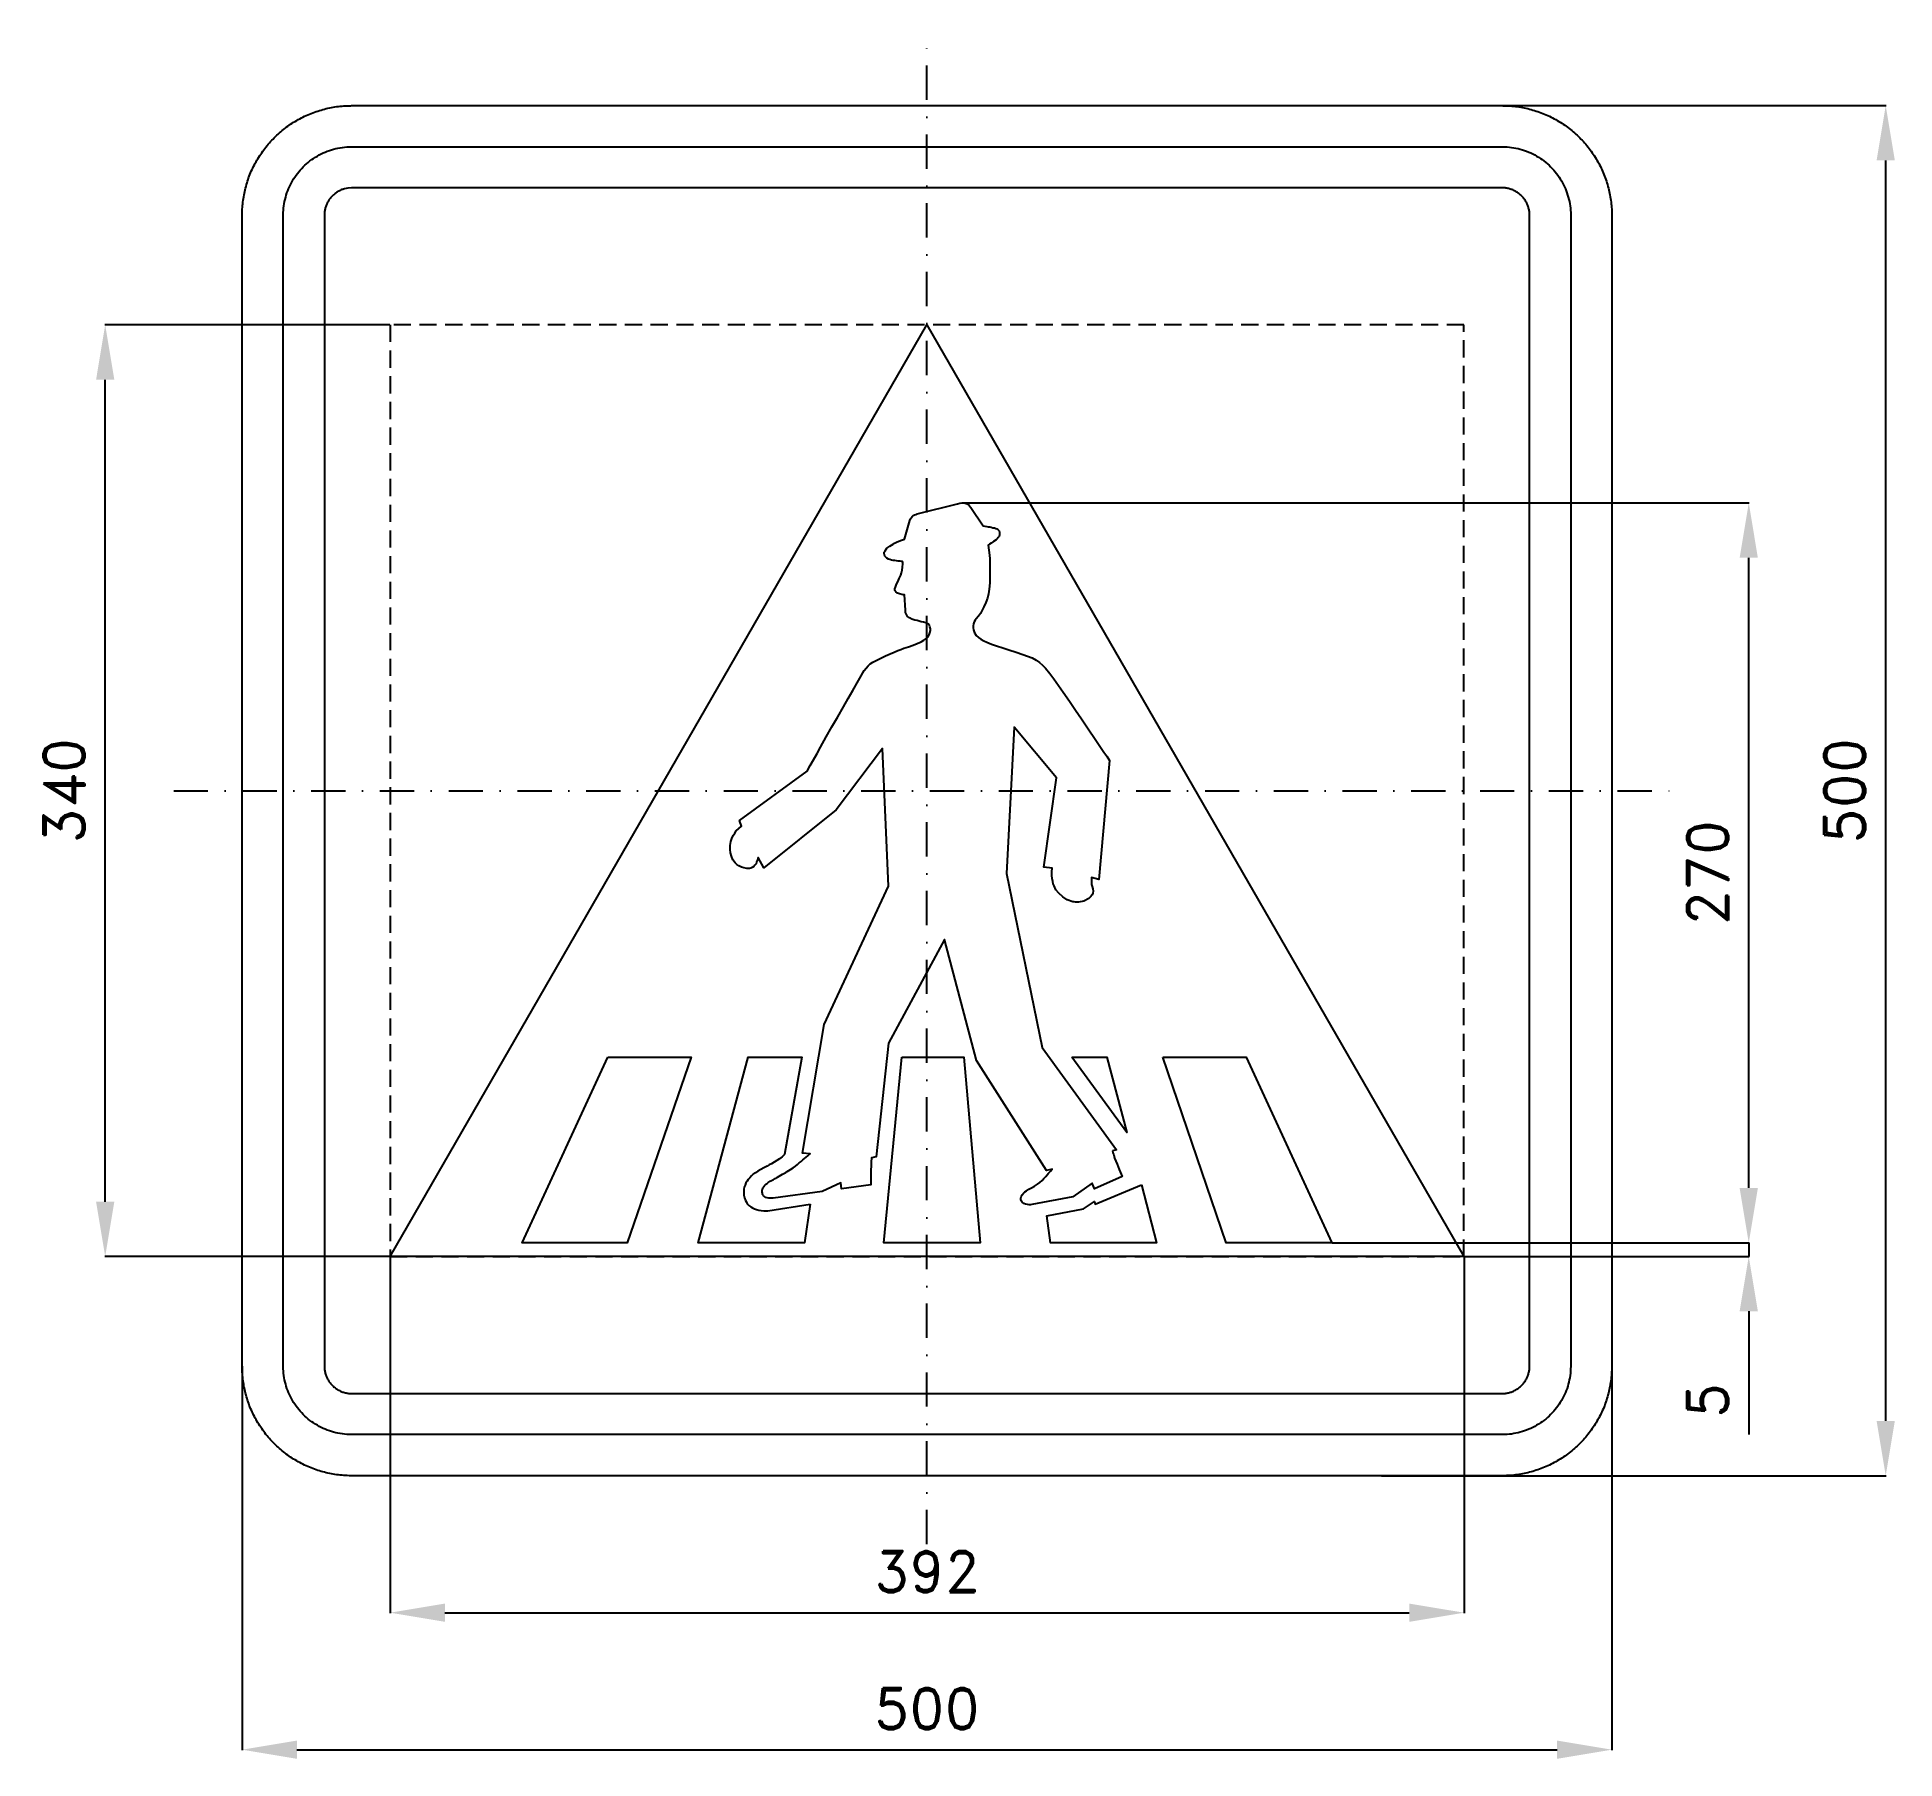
# Model space of a CAD drawing. Header units: millimetres. Extents: x -325 to 353, y -353 to 275.
import ezdxf

# ---------------------------------------------------------------- set-up
doc = ezdxf.new("R2010")
doc.units = ezdxf.units.MM
doc.header["$LTSCALE"] = 5
doc.linetypes.add('ČERCHOVANÁX2', pattern=[2, 1, -0.5, 0, -0.5])
doc.linetypes.add('ČÁRKOVANÁX2', pattern=[1.5, 1, -0.5])
doc.layers.add('Kóty', color=2, linetype='Continuous')
doc.layers.add('Značka', color=7, linetype='Continuous')
doc.styles.get("Standard").update_dxf_attribs({"font": 'romand.shx', "height": 15})
doc.dimstyles.get("Standard").update_dxf_attribs({"dimtxt": 15, "dimasz": 20, "dimexe": 0.18, "dimexo": 0.0625, "dimgap": 7.5, "dimtad": 1, "dimdec": 0, "dimzin": 0, "dimdsep": 46, "dimtxsty": 'Standard', "dimcen": 0.09, "dimadec": 0, "dimazin": 0, "dimtfac": 1, "dimtdec": 0, "dimtofl": 0, "dimtmove": 0, "dimatfit": 3, "dimfxl": 1, "dimtolj": 1, "dimtzin": 0, "dimarcsym": 0})

msp = doc.modelspace()

# ---------------------------------------------------------------- blocks, each defined once
blk = doc.blocks.new('*D0')
at = {"layer": 'Defpoints', "color": 0, "transparency": 16777216}
for p in [(151.8, 250), (350, 250), (165.85, -250)]:
    blk.add_point(p, dxfattribs=at)
at = {"layer": 'Kóty', "color": 0, "lineweight": -2, "transparency": 16777216}
for p, q in [((151.86, 250), (350.18, 250)), ((350, -230), (350, 230)), ((165.91, -250), (350.18, -250))]:
    blk.add_line(p, q, dxfattribs=at)
at = {"layer": 'Kóty', "color": 0, "transparency": 16777216}
for points in [[(346.67, 230), (353.33, 230), (350, 250)], [(346.67, -230), (353.33, -230), (350, -250)]]:
    blk.add_solid(points, dxfattribs=at)
at = {"layer": 'Kóty', "color": 0, "transparency": 16777216, "insert": (335, 0), "char_height": 15, "attachment_point": 5, "rotation": 90}
blk.add_mtext('\\A1;500', dxfattribs=at)
blk = doc.blocks.new('*D1')
at = {"layer": 'Defpoints', "color": 0, "transparency": 16777216}
for p in [(250, -192.5), (-250, -210), (250, -350)]:
    blk.add_point(p, dxfattribs=at)
at = {"layer": 'Kóty', "color": 0, "lineweight": -2, "transparency": 16777216}
for p, q in [((250, -192.56), (250, -350.18)), ((-250, -210.06), (-250, -350.18)), ((-230, -350), (230, -350))]:
    blk.add_line(p, q, dxfattribs=at)
at = {"layer": 'Kóty', "color": 0, "transparency": 16777216}
for points in [[(-230, -346.67), (-230, -353.33), (-250, -350)], [(230, -346.67), (230, -353.33), (250, -350)]]:
    blk.add_solid(points, dxfattribs=at)
at = {"layer": 'Kóty', "color": 0, "transparency": 16777216, "insert": (0, -335), "char_height": 15, "attachment_point": 5}
blk.add_mtext('\\A1;500', dxfattribs=at)
blk = doc.blocks.new('*D2')
at = {"layer": 'Defpoints', "color": 0, "transparency": 16777216}
for p in [(-196, -170), (196.06, -170), (196.06, -300)]:
    blk.add_point(p, dxfattribs=at)
at = {"layer": 'Kóty', "color": 0, "lineweight": -2, "transparency": 16777216}
for p, q in [((-196, -170.06), (-196, -300.18)), ((196.06, -170.06), (196.06, -300.18)), ((-176, -300), (176.06, -300))]:
    blk.add_line(p, q, dxfattribs=at)
at = {"layer": 'Kóty', "color": 0, "transparency": 16777216}
for points in [[(-176, -296.67), (-176, -303.33), (-196, -300)], [(176.06, -296.67), (176.06, -303.33), (196.06, -300)]]:
    blk.add_solid(points, dxfattribs=at)
at = {"layer": 'Kóty', "color": 0, "transparency": 16777216, "insert": (0.03, -285), "char_height": 15, "attachment_point": 5}
blk.add_mtext('\\A1;392', dxfattribs=at)
blk = doc.blocks.new('*D3')
at = {"layer": 'Defpoints', "color": 0, "transparency": 16777216}
for p in [(-300, 170), (-196, 170), (-196, -170)]:
    blk.add_point(p, dxfattribs=at)
at = {"layer": 'Kóty', "color": 0, "lineweight": -2, "transparency": 16777216}
for p, q in [((-196.06, 170), (-300.18, 170)), ((-300, -150), (-300, 150)), ((-196.06, -170), (-300.18, -170))]:
    blk.add_line(p, q, dxfattribs=at)
at = {"layer": 'Kóty', "color": 0, "transparency": 16777216}
for points in [[(-303.33, 150), (-296.67, 150), (-300, 170)], [(-303.33, -150), (-296.67, -150), (-300, -170)]]:
    blk.add_solid(points, dxfattribs=at)
at = {"layer": 'Kóty', "color": 0, "transparency": 16777216, "insert": (-315, 0), "char_height": 15, "attachment_point": 5, "rotation": 90}
blk.add_mtext('\\A1;340', dxfattribs=at)
blk = doc.blocks.new('*D4')
at = {"layer": 'Defpoints', "color": 0, "transparency": 16777216}
for p in [(147.8, -165), (196, -170), (300, -170)]:
    blk.add_point(p, dxfattribs=at)
at = {"layer": 'Kóty', "color": 0, "lineweight": -2, "transparency": 16777216}
for p, q in [((300, -145), (300, -125)), ((147.86, -165), (300.18, -165)), ((196.06, -170), (300.18, -170)), ((300, -190), (300, -235))]:
    blk.add_line(p, q, dxfattribs=at)
at = {"layer": 'Kóty', "color": 0, "transparency": 16777216}
for points in [[(296.67, -145), (303.33, -145), (300, -165)], [(296.67, -190), (303.33, -190), (300, -170)]]:
    blk.add_solid(points, dxfattribs=at)
at = {"layer": 'Kóty', "color": 0, "transparency": 16777216, "insert": (285, -222.5), "char_height": 15, "attachment_point": 5, "rotation": 90}
blk.add_mtext('\\A1;5', dxfattribs=at)
blk = doc.blocks.new('*D5')
at = {"layer": 'Defpoints', "color": 0, "transparency": 16777216}
for p in [(12.9, 105), (300, 105), (147.86, -165)]:
    blk.add_point(p, dxfattribs=at)
at = {"layer": 'Kóty', "color": 0, "lineweight": -2, "transparency": 16777216}
for p, q in [((12.96, 105), (300.18, 105)), ((300, -145), (300, 85)), ((147.92, -165), (300.18, -165))]:
    blk.add_line(p, q, dxfattribs=at)
at = {"layer": 'Kóty', "color": 0, "transparency": 16777216}
for points in [[(296.67, 85), (303.33, 85), (300, 105)], [(296.67, -145), (303.33, -145), (300, -165)]]:
    blk.add_solid(points, dxfattribs=at)
at = {"layer": 'Kóty', "color": 0, "transparency": 16777216, "insert": (285, -30), "char_height": 15, "attachment_point": 5, "rotation": 90}
blk.add_mtext('\\A1;270', dxfattribs=at)

# ---------------------------------------------------------------- dimensions: what is measured, and where the dimension line sits
at = {"layer": 'Kóty'}
for base, p1, p2, picture, middle in [((350, 250), (165.85, -250), (151.801, 250), '*D0', (335, 0)), ((-300, 170), (-196, -170), (-196, 170), '*D3', (-315, 0)), ((300, 105), (147.862, -165), (12.9, 105), '*D5', (285, -30)), ((300, -170), (147.8, -165), (196, -170), '*D4', (285, -222.5))]:
    dim = msp.add_linear_dim(base=base, p1=p1, p2=p2, angle=90, dimstyle='Standard', dxfattribs=at)
    dim.commit()
    dim.dimension.update_dxf_attribs({"geometry": picture, "text_midpoint": middle})
for base, p1, p2, picture, middle in [((196.062, -300), (-196, -170), (196.062, -170), '*D2', (0.031, -285)), ((250, -350), (-250, -210), (250, -192.5), '*D1', (0, -335))]:
    dim = msp.add_linear_dim(base=base, p1=p1, p2=p2, dimstyle='Standard', dxfattribs=at)
    dim.commit()
    dim.dimension.update_dxf_attribs({"geometry": picture, "text_midpoint": middle})

# ---------------------------------------------------------------- linework, layer by layer
at = {"layer": 'Kóty'}
msp.add_lwpolyline([(300, -165), (300, -170)], dxfattribs=at)
at = {"layer": 'Značka', "color": 6, "linetype": 'ČERCHOVANÁX2', "ltscale": 2.5}
for points in [[(0, -275), (0, 275)], [(-275, 0), (275, 0)]]:
    msp.add_lwpolyline(points, dxfattribs=at)
at = {"layer": 'Značka', "color": 5}
for points in [[(-210, -250), (-210.157, -250), (-210.314, -249.999, -0.0321795), (-215.479, -249.637, -0.0354417), (-220.555, -248.582, -0.0362703), (-225.464, -246.923, -0.0344214), (-230.091, -244.589, -0.0337228), (-234.402, -241.714, -0.0340857), (-238.284, -238.284, -0.0342101), (-241.717, -234.403, -0.0342303), (-244.589, -230.091, -0.0340422), (-246.906, -225.46, -0.0334123), (-248.582, -220.555, -0.0341272), (-249.654, -215.477, -0.0367437), (-249.999, -210.314), (-250, -210.157), (-250, -210), (-250, 210), (-250, 210.157), (-249.999, 210.314, -0.0321794), (-249.637, 215.479, -0.0354442), (-248.582, 220.555, -0.0362649), (-246.923, 225.464, -0.0344166), (-244.589, 230.091, -0.0337177), (-241.714, 234.402, -0.0340796), (-238.284, 238.284, -0.0342128), (-234.403, 241.717, -0.0342224), (-230.091, 244.589, -0.0340475), (-225.46, 246.906, -0.033405), (-220.555, 248.582, -0.0341289), (-215.477, 249.654, -0.0367407), (-210.314, 249.999), (-210.157, 250), (-210, 250), (210, 250), (210.157, 250), (210.314, 249.999, -0.0321794), (215.479, 249.637, -0.0354428), (220.555, 248.582, -0.0362594), (225.464, 246.923, -0.0344088), (230.091, 244.589, -0.0337189), (234.402, 241.714, -0.0340731), (238.284, 238.284, -0.0342144), (241.717, 234.403, -0.0342259), (244.589, 230.091, -0.0340499), (246.906, 225.46, -0.0334066), (248.582, 220.555, -0.0341277), (249.654, 215.477, -0.0367414), (249.999, 210.314), (250, 210.157), (250, 210), (250, -210), (250, -210.157), (249.999, -210.314, -0.0321795), (249.637, -215.479, -0.0354421), (248.582, -220.555, -0.0362592), (246.923, -225.464, -0.0344116), (244.589, -230.091, -0.033722), (241.714, -234.402, -0.0340791), (238.284, -238.284, -0.0342076), (234.403, -241.717, -0.0342334), (230.091, -244.589, -0.0340472), (225.46, -246.906, -0.0334177), (220.555, -248.582, -0.0341277), (215.477, -249.654, -0.0367473), (210.314, -249.999), (210.157, -250), (210, -250), (-210, -250)], [(-210, -235), (-210.098, -235), (-210.196, -234.999, -0.0321795), (-213.424, -234.773, -0.0354416), (-216.597, -234.114, -0.0362629), (-219.665, -233.077, -0.0344152), (-222.557, -231.618, -0.0337193), (-225.251, -229.821, -0.034085), (-227.678, -227.678, -0.0342046), (-229.823, -225.252, -0.034229), (-231.618, -222.557, -0.0340469), (-233.066, -219.663, -0.0334131), (-234.114, -216.597, -0.0341266), (-234.784, -213.423, -0.0367459), (-234.999, -210.196), (-235, -210.098), (-235, -210), (-235, 210), (-235, 210.098), (-234.999, 210.196, -0.0321788), (-234.773, 213.424, -0.0354481), (-234.114, 216.597, -0.0362683), (-233.077, 219.665, -0.0344122), (-231.618, 222.557, -0.0337222), (-229.821, 225.251, -0.0340955), (-227.678, 227.678, -0.0341878), (-225.252, 229.823, -0.0342259), (-222.557, 231.618, -0.0340259), (-219.663, 233.066, -0.0334071), (-216.597, 234.114, -0.0341381), (-213.423, 234.784, -0.0367365), (-210.196, 234.999), (-210.098, 235), (-210, 235), (210, 235), (210.098, 235), (210.196, 234.999, -0.0321976), (213.424, 234.773, -0.0354366), (216.597, 234.114, -0.0362483), (219.665, 233.077, -0.0343996), (222.557, 231.618, -0.0337259), (225.251, 229.821, -0.0340903), (227.678, 227.678, -0.0341924), (229.823, 225.252, -0.0342246), (231.618, 222.557, -0.0340342), (233.066, 219.663, -0.033413), (234.114, 216.597, -0.0341406), (234.784, 213.423, -0.0367343), (234.999, 210.196), (235, 210.098), (235, 210), (235, -210), (235, -210.098), (234.999, -210.196, -0.0321983), (234.773, -213.424, -0.0354324), (234.114, -216.597, -0.0362459), (233.077, -219.665, -0.0344078), (231.618, -222.557, -0.0337232), (229.821, -225.251, -0.034081), (227.678, -227.678, -0.0342138), (225.252, -229.823, -0.0342285), (222.557, -231.618, -0.0340468), (219.663, -233.066, -0.0334175), (216.597, -234.114, -0.0341268), (213.423, -234.784, -0.036739), (210.196, -234.999), (210.098, -235), (210, -235), (-210, -235)], [(-210, -220), (210, -220), (210.039, -220), (210.079, -220, 0.032183), (211.37, -219.909, 0.0354467), (212.639, -219.646, 0.0362744), (213.866, -219.231, 0.0344144), (215.023, -218.647, 0.033745), (216.1, -217.928, 0.0340968), (217.071, -217.071, 0.0341871), (217.929, -216.101, 0.0342063), (218.647, -215.023, 0.0340292), (219.227, -213.865, 0.0334622), (219.646, -212.639, 0.0341275), (219.914, -211.369, 0.036765), (220, -210.079), (220, -210.039), (220, -210), (220, 210), (220, 210.039), (220, 210.079, 0.032183), (219.909, 211.37, 0.0354928), (219.646, 212.639, 0.0362965), (219.231, 213.866, 0.0344255), (218.647, 215.023, 0.0337541), (217.928, 216.1, 0.0340968), (217.071, 217.071, 0.0342115), (216.101, 217.929, 0.0341795), (215.023, 218.647, 0.0340137), (213.865, 219.227, 0.0334698), (212.639, 219.646, 0.0341235), (211.369, 219.914, 0.0367638), (210.079, 220), (210.039, 220), (210, 220), (-210, 220), (-210.039, 220), (-210.079, 220), (-211.37, 219.909), (-212.639, 219.646, 0.0362814), (-213.866, 219.231, 0.0344198), (-215.023, 218.647, 0.033728), (-216.1, 217.928, 0.0340771), (-217.071, 217.071, 0.0342342), (-217.929, 216.101, 0.0342041), (-218.647, 215.023, 0.0340291), (-219.227, 213.865, 0.0334198), (-219.646, 212.639, 0.0341179), (-219.914, 211.369, 0.0367402), (-220, 210.079), (-220, 210.039), (-220, 210), (-220, -210), (-220, -210.039), (-220, -210.079, 0.0321735), (-219.909, -211.37, 0.0354428), (-219.646, -212.639, 0.0362649), (-219.231, -213.866, 0.0344139), (-218.647, -215.023, 0.0337189), (-217.928, -216.1, 0.0340819), (-217.071, -217.071, 0.0342185), (-216.101, -217.929, 0.0342259), (-215.023, -218.647, 0.0340499), (-213.865, -219.227, 0.0334066), (-212.639, -219.646, 0.0341277), (-211.369, -219.914, 0.0367414), (-210.079, -220), (-210.039, -220), (-210, -220)], [(67.7, -131.386), (67.9, -132.12), (68.2, -132.853), (68.5, -134.061), (69, -135.259), (69.4, -136.298), (69.8, -137.328), (70.1, -138.234), (70.5, -139.134), (71.2, -140.856), (61.1, -145.314), (60.3, -143.27), (53.3, -148.287), (38.3, -151.071), (37.8, -151.1), (37.3, -151.109), (36.7, -151.06), (36, -150.926), (35.3, -150.661), (34.8, -150.213), (34.5, -149.752), (34.3, -149.218), (34.3, -148.749), (34.4, -148.287), (34.7, -147.491), (35.3, -146.808), (35.7, -146.365), (36.3, -145.983), (37.2, -145.442), (38.1, -144.943), (39.2, -144.301), (40.4, -143.591), (41.2, -142.965), (42, -142.276), (42.7, -141.572), (43.4, -140.836), (43.9, -140.236), (44.4, -139.623), (45.1, -138.85), (45.7, -138.07), (43.6, -138.628), (18.1, -98.512), (6.4, -54.311), (-14, -92.199), (-18.6, -133.614), (-20.3, -133.985), (-20.4, -135.54), (-20.4, -137.096), (-20.5, -138.354), (-20.5, -139.613), (-20.5, -140.328), (-20.5, -141.043), (-20.5, -141.934), (-20.5, -142.825), (-20.5, -143.327), (-20.5, -143.829), (-31.2, -145.314), (-31.4, -143.086), (-38.3, -146.242), (-56.1, -148.658), (-56.4, -148.685), (-56.8, -148.706), (-57.3, -148.713), (-57.7, -148.698), (-58.3, -148.629), (-58.9, -148.449), (-59.2, -148.263), (-59.5, -148.011), (-59.7, -147.798), (-59.8, -147.564), (-60, -147.331), (-60, -147.089), (-60.1, -146.83), (-60.2, -146.564), (-60.2, -146.3), (-60.2, -146.034), (-60.2, -145.764), (-60.1, -145.499), (-59.9, -144.929), (-59.6, -144.415), (-59.2, -144.019), (-58.8, -143.661), (-58.4, -143.321), (-58, -143.01), (-57.6, -142.766), (-57.2, -142.535), (-56.7, -142.251), (-56.2, -141.972), (-55.4, -141.518), (-54.6, -141.064), (-54, -140.697), (-53.3, -140.333), (-52.7, -139.972), (-52, -139.606), (-51.5, -139.314), (-51, -139.018), (-50.4, -138.647), (-49.8, -138.257), (-48.9, -137.644), (-48, -136.994), (-47.3, -136.434), (-46.6, -135.867), (-45.9, -135.282), (-45.3, -134.689), (-44.7, -134.205), (-44.1, -133.722), (-43.5, -133.204), (-42.9, -132.685), (-42.8, -132.592), (-42.7, -132.499), (-45.5, -132.314), (-37.5, -85.329), (-14, -34.81), (-16.2, 15.335), (-33.1, -6.951), (-59.6, -28.124), (-61.6, -24.411), (-61.9, -25.21), (-62.2, -26.017), (-62.4, -26.639), (-62.8, -27.21), (-63.2, -27.671), (-63.8, -28.016), (-64.3, -28.223), (-64.8, -28.343), (-65.8, -28.385), (-66.8, -28.216), (-67.7, -27.871), (-68.7, -27.381), (-69.4, -26.883), (-70, -26.296), (-70.9, -25.202), (-71.4, -23.938), (-71.7, -22.705), (-71.8, -21.439), (-71.8, -19.981), (-71.6, -18.544), (-71.2, -17.43), (-70.8, -16.374), (-70.2, -15.5), (-69.6, -14.695), (-68.7, -13.767), (-67.7, -12.895), (-68.5, -10.852), (-43.8, 7.163), (-42.6, 9.197), (-41.4, 11.254), (-40.1, 13.577), (-38.9, 15.911), (-36.8, 19.603), (-34.7, 23.266), (-32.6, 26.961), (-30.5, 30.65), (-28.8, 33.602), (-27.1, 36.562), (-25, 40.219), (-22.9, 43.818), (-22.2, 44.711), (-21.5, 45.526), (-20.7, 46.238), (-19.8, 46.845), (-18.3, 47.643), (-16.9, 48.376), (-15.2, 49.201), (-13.4, 49.986), (-12, 50.584), (-10.6, 51.155), (-9.5, 51.582), (-8.4, 51.986), (-6.7, 52.536), (-5.1, 53.099), (-3.6, 53.678), (-2.1, 54.336), (-1.1, 54.892), (-0.1, 55.612), (0.4, 56.189), (0.8, 56.85), (1.1, 57.608), (1.3, 58.405), (1.3, 59.093), (1.1, 59.773), (0.9, 60.334), (0.5, 60.799), (-0.4, 61.282), (-1.3, 61.53), (-2.1, 61.681), (-2.8, 61.842), (-3.6, 62.049), (-4.4, 62.269), (-5.5, 62.566), (-6.4, 63.032), (-7.1, 63.59), (-7.5, 64.308), (-7.8, 65.06), (-7.9, 65.851), (-8.2, 71.423), (-8.7, 71.521), (-9.2, 71.616), (-10, 71.785), (-10.8, 72.101), (-11.4, 72.534), (-11.7, 73.118), (-11.7, 73.717), (-11.5, 74.331), (-11.1, 75.325), (-10.7, 76.264), (-10.1, 77.444), (-9.6, 78.665), (-9.3, 79.549), (-9.1, 80.451), (-8.9, 81.624), (-8.8, 82.807), (-8.8, 83.243), (-8.9, 83.68), (-9.3, 83.688), (-9.8, 83.707), (-10.5, 83.77), (-11.1, 83.859), (-11.7, 83.946), (-12.3, 84.051), (-12.9, 84.176), (-13.5, 84.329), (-14.1, 84.534), (-14.6, 84.842), (-15.4, 85.589), (-15.6, 86.548), (-15.6, 87.061), (-15.3, 87.544), (-14.6, 88.466), (-13.6, 89.194), (-13, 89.576), (-12.4, 89.941), (-11.8, 90.328), (-11.1, 90.684), (-9.7, 91.308), (-8.2, 91.85), (-6.2, 98.603), (-6, 99.198), (-5.7, 99.75), (-5.4, 100.111), (-5.1, 100.407), (-4.6, 100.66), (-4.1, 100.845), (-3.6, 101.001), (-3.1, 101.138), (11.2, 104.667), (12, 104.871), (12.9, 105, -0.058245), (13.9, 104.967), (14.7, 104.667), (15.4, 104.101), (16, 103.365), (20.5, 96.678), (21.1, 96.555), (21.8, 96.436), (22.3, 96.338), (22.9, 96.235), (23.4, 96.113), (24, 95.985), (24.6, 95.867), (25.1, 95.718), (25.5, 95.539), (25.9, 95.276), (26.3, 94.847), (26.5, 94.322), (26.5, 93.822), (26.5, 93.327), (26.3, 92.822), (26, 92.367), (25.6, 91.94), (25.2, 91.563), (24.3, 90.909), (23.4, 90.307), (22.8, 89.967), (22.3, 89.623), (22.6, 87.781), (22.8, 85.935), (22.9, 84.567), (22.9, 83.197), (23, 81.832), (23, 80.467), (23, 79.37), (23, 78.274), (22.9, 75.89), (22.7, 73.508), (22.5, 71.865), (22.1, 70.257), (21.5, 68.648), (20.8, 67.083), (20.2, 65.859), (19.5, 64.68), (18.8, 63.658), (18, 62.696), (17.6, 62.193), (17.2, 61.647), (17, 60.943), (16.9, 60.185), (16.9, 59.458), (17, 58.742), (17.3, 57.598), (18, 56.592), (18.8, 55.849), (19.7, 55.246), (20.7, 54.658), (21.8, 54.15), (23.6, 53.463), (25.4, 52.864), (27.7, 52.12), (29.9, 51.363), (32.5, 50.526), (35, 49.706), (36.7, 49.137), (38.4, 48.449), (39.8, 47.679), (41.1, 46.751), (42.2, 45.781), (43.3, 44.719), (44.8, 42.826), (46.3, 40.836), (48, 38.403), (49.7, 35.963), (52, 32.708), (54.2, 29.439), (56.4, 26.165), (58.6, 22.889), (61.6, 18.47), (64.6, 14.039), (65.6, 12.551), (66.6, 11.062), (62.7, -32.395), (60.1, -31.652), (60.1, -32.026), (60, -32.402), (60, -32.966), (60, -33.531), (60.1, -34.284), (60.3, -35.025), (60.5, -35.836), (60.7, -36.651), (60.6, -37.365), (60.3, -38.041), (59.7, -38.727), (59.1, -39.297), (57.3, -40.27), (55.3, -40.665, -0.0727911), (53.2, -40.532), (51.2, -39.824), (49.6, -38.755), (48.1, -37.372), (47.1, -36.134), (46.4, -34.761), (46.1, -33.964), (45.9, -33.139), (45.7, -32.079), (45.6, -31.01), (45.6, -29.661), (45.7, -28.311), (42.7, -27.939), (47.3, 4.749), (31.8, 23.134), (29, -30.167), (42, -93.683), (69.2, -131.016), (67.7, -131.386)]]:
    msp.add_lwpolyline(points, format="xyb", dxfattribs=at)
for points in [[(-196, -170), (0, 170), (196, -170), (-196, -170)], [(-116.5, -97.214), (-86.1, -97.214), (-109.4, -165), (-147.8, -165), (-116.5, -97.214)], [(-42.7, -150.886), (-44.7, -165), (-83.5, -165), (-65.3, -97.214), (-45.7, -97.214), (-52, -132.751), (-52.4, -133.169), (-52.9, -133.573), (-53.8, -134.311), (-54.8, -134.974), (-55.8, -135.586), (-56.8, -136.166), (-57.6, -136.588), (-58.3, -137), (-59.5, -137.623), (-60.7, -138.257), (-61.7, -138.819), (-62.6, -139.43), (-63.4, -139.983), (-64.1, -140.592), (-64.7, -141.235), (-65.3, -141.941), (-65.7, -142.543), (-66.1, -143.177), (-66.4, -143.931), (-66.7, -144.715), (-66.8, -145.477), (-66.9, -146.255), (-66.9, -146.931), (-66.8, -147.602), (-66.6, -148.623), (-66.2, -149.612), (-65.9, -150.222), (-65.6, -150.781), (-65, -151.396), (-64.3, -151.903), (-63.7, -152.266), (-63, -152.571), (-62.2, -152.863), (-61.4, -153.082), (-60.5, -153.253), (-59.6, -153.337), (-58.8, -153.339), (-58.1, -153.301), (-42.7, -150.886)], [(-9.2, -97.214), (13.4, -97.214), (19.4, -165), (-15.7, -165), (-9.2, -97.214)], [(52.9, -97.214), (65.7, -97.214), (72.9, -124.698), (52.9, -97.214)], [(86.1, -97.214), (116.5, -97.214), (147.8, -165), (109.2, -165), (86.1, -97.214)], [(78.3, -143.829), (83.8, -165), (45.1, -165), (43.8, -155.157), (57.2, -152.558), (61.1, -149.957), (61.4, -150.886), (78.3, -143.829)]]:
    msp.add_lwpolyline(points, dxfattribs=at)
at = {"layer": 'Značka', "color": 6, "linetype": 'ČÁRKOVANÁX2', "ltscale": 1.25}
msp.add_lwpolyline([(-196, -170), (196, -170), (196, 170), (-196, 170)], close=True, dxfattribs=at)

msp.set_redraw_order([(e.dxf.handle, doc.entitydb.next_handle()) for e in msp.query("TEXT MTEXT ATTDEF DIMENSION ARC_DIMENSION")])  # texts and dimensions are drawn at this point

doc.saveas('drawing.dxf')
